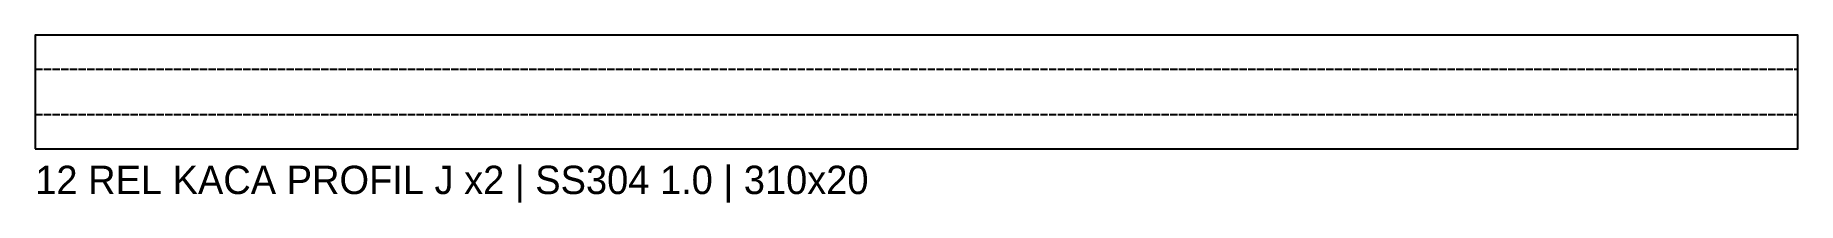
# Model space of a CAD drawing. Header units: millimetres. Extents: x 0 to 310, y -10 to 20.
import ezdxf

# ---------------------------------------------------------------- set-up
doc = ezdxf.new("R2010")
doc.units = ezdxf.units.MM
doc.linetypes.add('DASHED', pattern=[1.524, 1.27, -0.254])
for name, color, linetype in [('BEND', 5, 'DASHED'), ('CUT', 7, 'Continuous'), ('LABEL', 3, 'Continuous')]:
    doc.layers.add(name, color=color, linetype=linetype)

msp = doc.modelspace()

# ---------------------------------------------------------------- linework, layer by layer
at = {"layer": 'BEND'}
for p, q in [((0, 14), (310, 14)), ((0, 6), (310, 6))]:
    msp.add_line(p, q, dxfattribs=at)
at = {"layer": 'CUT'}
msp.add_lwpolyline([(0, 0), (310, 0), (310, 20), (0, 20)], close=True, dxfattribs=at)

# ---------------------------------------------------------------- texts
at = {"layer": 'LABEL'}
msp.add_text('12 REL KACA PROFIL J x2 | SS304 1.0 | 310x20', height=5, dxfattribs=at).set_placement((0, -8))

doc.saveas('drawing.dxf')
